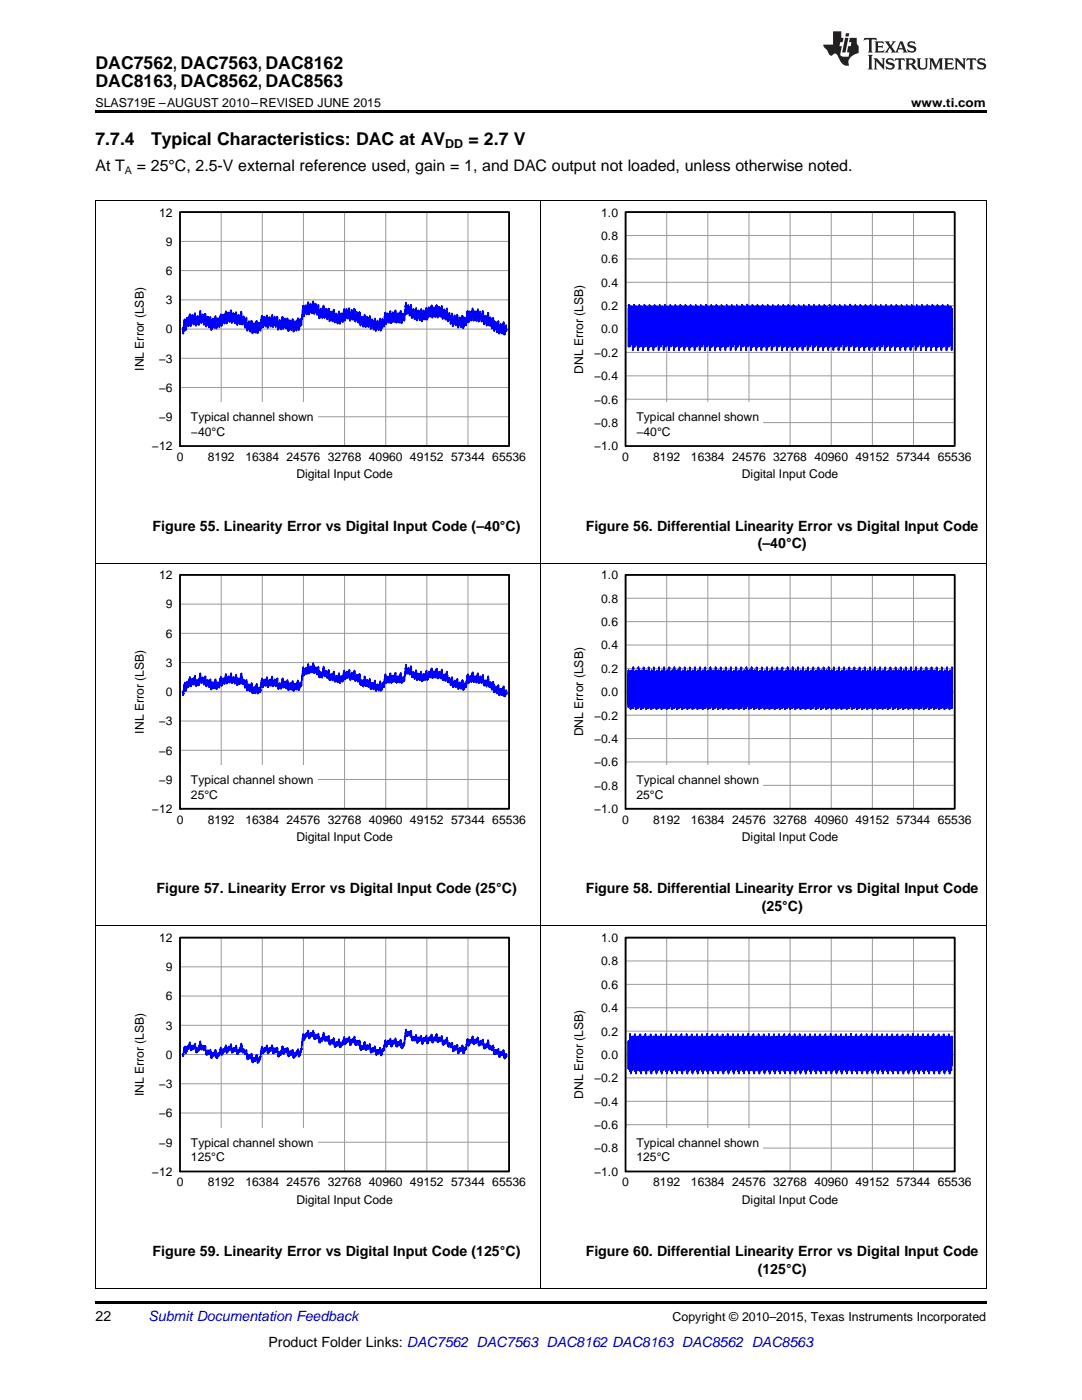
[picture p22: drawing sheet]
<svg xmlns="http://www.w3.org/2000/svg" width="216mm" height="279mm" viewBox="0 0 216 279" stroke-linecap="round" stroke-linejoin="round" font-family="sans-serif">
<defs><g id="words">
<g font-size="3.5">
<text x="19" y="13.8">DAC7562, DAC7563, DAC8162</text>
<text x="19" y="17.3">DAC8163, DAC8562, DAC8563</text>
<text x="19" y="28.9">7.7.4</text>
<text x="30.1" y="28.9">Typical Characteristics: DAC at AV</text>
<text x="93.5" y="28.9">= 2.7 V</text>
</g>
<g font-size="3.2">
<text x="19" y="34.1">At T</text>
<text x="27.3" y="34.1">= 25°C, 2.5-V external reference used, gain = 1, and DAC output not loaded, unless otherwise noted.</text>
</g>
<g font-size="2.8">
<text x="30.4" y="105.9">Figure 55. Linearity Error vs Digital Input Code (–40°C)</text>
<text x="116.9" y="105.9">Figure 56. Differential Linearity Error vs Digital Input Code</text>
<text x="151.2" y="109.4">(–40°C)</text>
<text x="31.3" y="178.3">Figure 57. Linearity Error vs Digital Input Code (25°C)</text>
<text x="116.9" y="178.3">Figure 58. Differential Linearity Error vs Digital Input Code</text>
<text x="152" y="181.8">(25°C)</text>
<text x="30.4" y="250.7">Figure 59. Linearity Error vs Digital Input Code (125°C)</text>
<text x="116.9" y="250.7">Figure 60. Differential Linearity Error vs Digital Input Code</text>
<text x="151.2" y="254.2">(125°C)</text>
<text x="19" y="263.6">22</text>
<text x="53.6" y="268.9">Product Folder Links: DAC7562 DAC7563 DAC8162 DAC8163 DAC8562 DAC8563</text>
</g>
<text font-size="2.8" fill="#0000c8" x="29.6" y="263.6">Submit Documentation Feedback</text>
<g font-size="2.5">
<text x="19" y="21.4">SLAS719E –AUGUST 2010–REVISED JUNE 2015</text>
<text x="181.8" y="21.4">www.ti.com</text>
<text x="88.8" y="29.6">DD</text>
<text x="134.2" y="263.6">Copyright © 2010–2015, Texas Instruments Incorporated</text>
</g>
<g font-size="2.4">
<text x="31.7" y="43.2">12</text>
<text x="120" y="47.9">0.8</text>
<text x="120" y="43.2">1.0</text>
<text x="33.1" y="49">9</text>
<text x="120" y="52.5">0.6</text>
<text x="33.1" y="54.9">6</text>
<text x="120" y="57.2">0.4</text>
<text x="33.1" y="60.7">3</text>
<text x="120" y="61.9">0.2</text>
<text x="33.1" y="66.5">0</text>
<text x="118.6" y="71.2">−0.2</text>
<text x="120" y="66.5">0.0</text>
<text x="28.7" y="74" transform="rotate(-90 28.7 74)">INL Error (LSB)</text>
<text x="31.7" y="72.4">−3</text>
<text x="116.4" y="74.5" transform="rotate(-90 116.4 74.5)">DNL Error (LSB)</text>
<text x="118.6" y="75.9">−0.4</text>
<text x="31.7" y="78.2">−6</text>
<text x="118.6" y="80.5">−0.6</text>
<text x="30.3" y="89.9">−12</text>
<text x="31.7" y="84">−9</text>
<text x="38.1" y="84.1">Typical channel shown</text>
<text x="38.1" y="87">−40°C</text>
<text x="118.6" y="89.9">−1.0</text>
<text x="118.6" y="85.2">−0.8</text>
<text x="127" y="84.1">Typical channel shown</text>
<text x="127" y="87">−40°C</text>
<text x="35.3" y="92">0</text>
<text x="41.4" y="92">8192</text>
<text x="49" y="92">16384 24576 32768 40960 49152 57344 65536</text>
<text x="59.1" y="95.5">Digital Input Code</text>
<text x="124.2" y="92">0</text>
<text x="130.3" y="92">8192</text>
<text x="137.9" y="92">16384 24576 32768 40960 49152 57344 65536</text>
<text x="148" y="95.5">Digital Input Code</text>
<text x="31.7" y="115.6">12</text>
<text x="120" y="115.6">1.0</text>
<text x="33.1" y="121.4">9</text>
<text x="120" y="124.9">0.6</text>
<text x="120" y="120.3">0.8</text>
<text x="33.1" y="127.3">6</text>
<text x="120" y="129.6">0.4</text>
<text x="33.1" y="133.1">3</text>
<text x="120" y="134.3">0.2</text>
<text x="33.1" y="138.9">0</text>
<text x="118.6" y="143.6">−0.2</text>
<text x="120" y="138.9">0.0</text>
<text x="28.7" y="146.4" transform="rotate(-90 28.7 146.4)">INL Error (LSB)</text>
<text x="31.7" y="144.8">−3</text>
<text x="116.4" y="146.9" transform="rotate(-90 116.4 146.9)">DNL Error (LSB)</text>
<text x="118.6" y="148.3">−0.4</text>
<text x="31.7" y="150.6">−6</text>
<text x="118.6" y="152.9">−0.6</text>
<text x="31.7" y="156.4">−9</text>
<text x="38.1" y="156.5">Typical channel shown</text>
<text x="38.1" y="159.4">25°C</text>
<text x="118.6" y="157.6">−0.8</text>
<text x="127" y="156.5">Typical channel shown</text>
<text x="127" y="159.4">25°C</text>
<text x="30.3" y="162.3">−12</text>
<text x="35.3" y="164.4">0</text>
<text x="41.4" y="164.4">8192</text>
<text x="49" y="164.4">16384 24576 32768 40960 49152 57344 65536</text>
<text x="59.1" y="167.9">Digital Input Code</text>
<text x="118.6" y="162.3">−1.0</text>
<text x="124.2" y="164.4">0</text>
<text x="130.3" y="164.4">8192</text>
<text x="137.9" y="164.4">16384 24576 32768 40960 49152 57344 65536</text>
<text x="148" y="167.9">Digital Input Code</text>
<text x="31.7" y="188">12</text>
<text x="120" y="188">1.0</text>
<text x="33.1" y="193.8">9</text>
<text x="120" y="197.3">0.6</text>
<text x="120" y="192.7">0.8</text>
<text x="33.1" y="199.7">6</text>
<text x="120" y="202">0.4</text>
<text x="33.1" y="205.5">3</text>
<text x="120" y="206.7">0.2</text>
<text x="33.1" y="211.3">0</text>
<text x="118.6" y="216">−0.2</text>
<text x="120" y="211.3">0.0</text>
<text x="28.7" y="218.8" transform="rotate(-90 28.7 218.8)">INL Error (LSB)</text>
<text x="31.7" y="217.2">−3</text>
<text x="116.4" y="219.3" transform="rotate(-90 116.4 219.3)">DNL Error (LSB)</text>
<text x="118.6" y="220.7">−0.4</text>
<text x="31.7" y="223">−6</text>
<text x="118.6" y="225.3">−0.6</text>
<text x="31.7" y="228.8">−9</text>
<text x="38.1" y="228.9">Typical channel shown</text>
<text x="38.1" y="231.8">125°C</text>
<text x="118.6" y="230">−0.8</text>
<text x="127" y="228.9">Typical channel shown</text>
<text x="127" y="231.8">125°C</text>
<text x="30.3" y="234.7">−12</text>
<text x="35.3" y="236.8">0</text>
<text x="41.4" y="236.8">8192</text>
<text x="49" y="236.8">16384 24576 32768 40960 49152 57344 65536</text>
<text x="118.6" y="234.7">−1.0</text>
<text x="124.2" y="236.8">0</text>
<text x="130.3" y="236.8">8192</text>
<text x="137.9" y="236.8">16384 24576 32768 40960 49152 57344 65536</text>
<text x="59.1" y="240.3">Digital Input Code</text>
<text x="148" y="240.3">Digital Input Code</text>
</g>
<text font-size="2.1" x="24.9" y="34.7">A</text>
</g></defs>
<path d="M19 257.2h.2zM196.7 257.2h.1zM19 259.7h177.8v.5h-177.8z" fill="#000"/>
<path d="M19.1 184.8v72.4M107.9 184.8v72.4M196.8 184.8v72.4M19 257.2h177.8" fill="none" stroke="#000" stroke-width=".2"/>
<path d="M35.9 187.1h65.7v46.7h-65.7z" fill="none" stroke="#000" stroke-width=".26"/>
<g fill="none" stroke="#999" stroke-width=".2">
<path d="M35.9 187.1h65.7v46.7h-65.7zM35.9 198.8h65.7M35.9 193h65.7M44.1 187.1v46.7M52.3 187.1v46.7M60.5 187.1v46.7M68.8 187.1v46.7M77 187.1v46.7M85.2 187.1v46.7M93.4 187.1v46.7M35.9 216.3h65.7M35.9 210.5h65.7"/>
<path d="M35.9 204.6h65.7M35.9 228h65.7M35.9 222.1h65.7"/>
</g>
<path d="M36.5 210.3v.5l.3-1.8v.3l.1-.5 .2 1.4 .2-1.3 .1 .4 .1-.6 .1 .7 .3-1.4 .2 1.6 .1-.5v.5l.1-.9 .2 .5v-.5l.1 .7 .3-1.1 .2 1.6v-.4v.5l.1-.4 .1 .4 .1-.8 .1 .6v-.6l.1 .5v-.3v.2l.4-1.8 .2 1.6 .1-.4v.5l.1-.8 .1 .6v-.5l.2 .8 .1-.6v.4l.2-.7 .2 1.8 .2-.9 .1 .5 .1-.5 .1 .8 .1-.6 .1 .3 .1-.6 .2 1.7 .1-.6 .1 .4 .1-.9 .1 .5v-.6l.1 .7 .3-1.2 .2 1.7 .1-.6 .1 .5 .1-.9 .1 .5 .1-.5v.5l.4-1.7 .1 1.5v-.5l.1 .5 .2-1.1 .1 .4v-.5l.2 .6 .3-1.3 .2 1.5 .1-.6v.4l.2-.9v.4l.1-.5 .1 .7 .3-1.2 .2 1.7 .1-.5 .1 .4 .1-.9 .1 .5v-.5l.1 .7 .3-1.1 .2 1.5v-.3l.1 .5 .2-.9 .1 .5 .1-.5v.5l.4-1.8 .2 1.8 .1-.4v.5l.1-.8 .3 1.1v-.5l.1 .3v-.4v.4l.1-.4v.2v-.4l.3 1.8 .1-.5v.4l.2-.8v.5l.1-.5 .1 .8 .3-1 .2 1.7 .1-.5 .1 .5 .1-.9 .1 .5v-.5l.1 .7 .3-1.3 .2 1.6 .1-.3v.2v-.4l.1 .4 .1-.9 .1 .5 .1-.7v.4l.4-2.4 .2 1.4 .1-.6v.4l.1-.9 .1 .5 .1-.6 .1 .7 .2-1.2 .3 1.7 .1-.5v.3l.1-.9 .1 .5 .1-.5 .1 .6 .3-1.2 .2 1.6 .1-.5 .1 .4 .1-.9 .1 .6v-.6l.1 .8 .3-.9 .2 1.8 .2-.5v.4l.1-.8 .1 .5v-.5l.1 .5v-.3l.1 .3 .3-1.7 .2 1.5 .1-.5v.4l.1-.9 .1 .5 .1-.5 .1 .8 .1-.7v.4l.2-.7 .2 1.8 .1-.6v.4l.2-.9 .1 .5v-.4l.1 .7 .3-1.1 .2 1.7 .1-.5 .1 .3 .1-.9 .1 .5v-.6l.1 .7 .3-1.3 .2 1.4 .2-.6v.5l.1-1 .1 .4 .2-.8v.2l.3-3.1 .2 1.1 .2-1.2 .1 .5 .1-.6 .1 .7 .3-1.2 .2 1.6 .1-.6v.4l.2-.9 .1 .4v-.5l.1 .7 .3-1.1 .1 1.6 .1-.4 .1 .5 .2-.9 .1 .5v-.4l.2 .7 .2-1 .3 1.8 .1-.5v.5l.1-.9 .1 .6 .1-.5 .1 .5 .3-1.7 .2 1.6 .1-.5v.5l.1-.8 .1 .6 .1-.5 .1 .7 .1-.6v.3l.1-.7 .1 .5v-.4l.2 1.7 .1-.5 .1 .4 .1-.9 .1 .6v-.5l.1 .7 .3-1.1 .2 1.7 .1-.5 .1 .5 .1-.9 .1 .5v-.5l.1 .7 .3-1.3 .3 1.7 .1-.6v.5l.1-.9 .1 .5 .1-.5 .1 .5 .3-1.7 .2 1.5 .1-.4v.3l.1-1 .1 .5 .1-.5 .1 .7 .1-.5v.2l.2-.7 .2 1.6 .1-.6 .1 .4 .1-.9 .1 .5v-.6l.1 .7 .3-1.3 .2 1.7 .1-.5 .1 .5 .1-.8 .1 .5v-.5l.2 .9v-.6l.1 .3 .1-.6 .3 1.9 .2-.9v.4l.1-.3v.5l.1-.5 .1 .6 .3-1.4 .2 1.6 .1-.6v.5l.1-.9 .1 .5 .1-.4 .1 .7 .3-1.1 .2 1.8 .1-.5 .1 .4v-.8l.2 .5v-.4l.1 .6 .3-1.1 .2 1.7 .1-.5 .1 .5 .1-.9 .1 .5v-.5l.2 .7 .2-1.2 .3 1.5 .2-1.2 .1 .4 .1-.6v.5l.1-.3v.2l.3-2 .2 1.3 .3-1.2v.5l.1-.6 .1 .8 .3-1.1 .2 1.6 .1-.4 .1 .2 .1-.9 .1 .4v-.6l.1 .8 .3-1.2 .2 1.7 .2-.5v.4l.1-.9 .1 .6 .1-.5 .1 .7 .2-1.2 .2 1.6v-.4l.1 .5 .1-.5v.4l.1-.8 .1 .5 .1-.7v.5l.1-.5v.2l.3-2.9 .2 1.4 .1-.5v.4l.2-.8 .1 .5v-.5l.1 .8 .1-.6v.4l.2-.7v.4v-.4l.3 1.9 .2-.8 .1 .6v-.5l.1 .7 .3-1.2 .3 1.7 .1-.6v.4l.1-.9 .1 .5v-.6l.2 .8 .2-1.1 .3 1.6 .1-.4v.3l.1-1 .1 .5 .1-.5 .1 .6 .2-1.1 .3 1.6 .1-.7v.5l.2-1 .1 .5v-.6l.1 .7 .3-1.3 .3 1.7 .2-1.1 .1 .6v-.6l.2 .7 .2-1.3 .3 1.6 .1-.5v.4l.1-.9 .1 .6v-.6l.2 .8 .3-1.1 .1 1.6 .1-.3v.5l.2-.9 .1 .6 .1-.5 .1 .6 .3-1.3 .2 1.8 .1-.4 .1 .5v-.8l.2 .7v-.5l.1 .8 .3-1 .2 1.7 .1-.5 .1 .4 .1-.9 .1 .5v-.5l.2 .8 .2-1.1 .3 1.7 .1-.6v.5l.1-1 .1 .5v-.5l.2 .7 .2-1.2 .3 1.6 .2-1.1 .1 .4 .1-.6 .1 .5 .3-2.1 .2 1.4 .1-.4 .1 .2 .1-.9 .1 .4v-.5l.1 .6 .3-1.3 .2 1.6 .1-.5 .1 .4 .1-.8 .1 .5 .1-.5v.7l.3-1.2 .3 1.7 .1-.5v.4l.1-.9 .1 .6v-.5l.2 .7v-.6l.1 .3 .1-.7 .1 .4v-.3l.2 1.7 .2-.9 .1 .6 .1-.5 .1 .6 .3-1.5 .2 1.6v-.2l.1 .4v-.5l.1 .5v-.7l.3 .9 .1-.6 .1 .3 .1-.7 .2 1.7v-.4l.1 .5 .2-.9 .1 .6 .1-.4 .1 .7 .2-1.1 .3 1.7v-.4l.1 .3 .1-1 .1 .5 .1-.4 .1 .6 .2-1.1 .3 1.8 .1-.6v.5l.2-.9v.6l.1-.4" fill="none" stroke="#00f" stroke-width=".35"/>
<path d="M35.9 225.1h27.4v8.7h-27.4z" fill="#fff"/>
<path d="M35.9 187.1h65.7v46.7h-65.7z" fill="none" stroke="#000" stroke-width=".35"/>
<path d="M124.8 187.1h65.7v46.7h-65.7z" fill="none" stroke="#000" stroke-width=".26"/>
<g fill="none" stroke="#999" stroke-width=".2">
<path d="M124.8 187.1h65.7v46.7h-65.7zM124.8 196.5h65.7M124.8 191.8h65.7M133 187.1v46.7M141.2 187.1v46.7M149.4 187.1v46.7M157.7 187.1v46.7M165.9 187.1v46.7M174.1 187.1v46.7M182.3 187.1v46.7M124.8 219.8h65.7M124.8 215.1h65.7"/>
<path d="M124.8 210.5h65.7M124.8 205.8h65.7M124.8 201.1h65.7M124.8 229.1h65.7M124.8 224.5h65.7"/>
</g>
<path d="M190 207.1l-.1 5.3v-5.6v6v-5.4l-.1 6.2-.1-6v5.4v-5.6l-.1 6.3v-6.8l-.1 7.4-.2-7.9v7.4v-6.6l-.2 5.5v-4.9l-.1 5.6-.1-6.6-.1 6.8v-5.9l-.1 5.3-.1-5.9-.1 6.6v-6.8v7.4l-.1-6.9v6.4l-.1-7.4v7.4l-.1-5.9-.1 4.8v-4.9l-.1 5.6-.1-6.6-.1 6.8v-5.9l-.2 5.3v-5.8l-.1 6.5v-6.8l-.1 7.4v-6.9l-.1 5.7v-6.7v7.4l-.1-5.9-.1 4.8-.1-4.9v5.6l-.1-6.6-.1 6.8-.1-5.9-.1 5.3-.1-5.8v6.5v-6.8l-.1 7.4v-6.9l-.1 5.7-.1-6.7v7.4v-5.8l-.1 4.7-.1-4.9v5.6l-.1-.5-.1-6.1v6l-.1-5.4v6.2l-.1-5.9v5.3v-5.6l-.1 6.3v-6.8l-.1 7.4v-6.9l-.1 6.4-.1-7.4v7.4v-6.6l-.2 5.5v-4.9l-.1 5.6-.1-6.6v6l-.1-5.4v6.2l-.1-6v5.4v-5.6l-.2 6.3v-6.8v.5v6.9l-.2-7.9v7.4v-6.6l-.2 5.5v-4.9l-.1 5.6-.1-6.6-.1 6.8v-5.9l-.2 5.3v-5.9l-.1 6.6v-6.8l-.1 7.4v-6.9v6.4l-.1-7.4v7.4l-.1-5.9-.1 4.8-.1-4.9v5.6l-.1-6.6-.1 6.8-.1-5.9-.1 5.3-.1-5.9v6.6v-6.8l-.1 7.4v-6.9l-.1 5.6-.1-6.7v7.5v-6l-.1 4.9-.1-5v5.7l-.2-6.6-.1 6.8-.1-5.9v5.3l-.1-5.9v6.6v-6.8l-.1 7.4v-6.9l-.2 5.7v-6.7v7.4l-.1-5.8-.1 4.7v-4.9l-.1 5.6v-.4l-.1-6.2v6l-.1-5.4v6.2l-.1-5.9v5.3v-5.6l-.2 6.3v-6.8v7.4l-.1-6.9v6.4l-.1-7.4v7.4v-6.6l-.2 5.5v-4.9l-.1 5.6-.1-6.6-.1 6v-5.4v6.2l-.1-6-.1 5.4v-5.6l-.1 6.3v-6.8v.5l-.1 6.9-.1-7.9v7.4l-.1-6.6-.1 5.5-.1-4.9v5.6l-.2-6.6v6.8l-.1-5.9-.1 5.3-.1-5.8v6.5v-6.8l-.1 7.4v-6.9l-.1 6.4-.1-7.4v7.4v-5.9l-.2 4.8v-4.9l-.1 5.6-.1-6.6-.1 6.8v-5.9l-.1 5.3-.1-5.8v6.5v-6.8l-.1 7.4v-6.9l-.2 5.7v-6.7v7.4l-.1-5.9-.1 4.8v-4.9l-.1 5.6-.1-6.6-.1 6.8-.1-5.9v5.3l-.1-5.9-.1 6.6v-6.8v7.4l-.1-6.9-.1 5.7v-6.7v7.4l-.1-5.8-.1 4.7v-4.9l-.1 5.6v-.4l-.1-6.2-.1 6v-5.4v6.2l-.1-5.9-.1 5.3v-5.6l-.1 6.3v-6.8l-.1 7.4v-6.9v6.4l-.1-7.4v7.4l-.1-6.6-.1 5.5-.1-4.9v5.6l-.2-6.6v5.9v-5.3v6.2l-.2-6v5.4v-5.6l-.1 6.3v-6.8l-.1 .5v6.9l-.2-7.9v7.4v-6.6l-.2 5.5v-4.9l-.1 5.6-.1-6.6-.1 6.8v-5.9l-.1 5.3-.1-5.9v6.6v-6.8l-.1 7.4v-6.9l-.1 6.4-.1-7.4v7.4l-.1-5.9-.1 4.8v-4.9l-.1 5.6-.1-6.6-.1 6.8v-5.9l-.1 5.3-.1-5.9-.1 6.6v-6.8l-.1 7.4v-6.9l-.1 5.7v-6.7v7.4l-.1-5.9-.1 4.8-.1-4.9v5.6l-.1-6.6-.1 6.8-.1-5.9-.1 5.3-.1-5.8v6.5v-6.8l-.1 7.4v-6.9l-.1 5.7v-6.7v7.4l-.1-5.8-.1 4.7-.1-4.9v5.6l-.1-.4-.1-6.2v6v-5.4l-.1 6.2-.1-5.9v5.3v-5.6l-.1 6.3v-6.8l-.1 7.4v-6.9l-.1 6.4-.1-7.5v7.5v-6.6l-.2 5.5v-5l-.1 5.6-.1-6.5v6l-.1-5.4v6.2l-.1-6v5.4v-5.6l-.2 6.3v-6.8v.5v6.9l-.2-7.9v7.4v-6.6l-.2 5.5v-4.9l-.1 5.6-.1-6.6-.1 6.8v-5.9l-.1 5.3-.1-5.9-.1 6.6v-6.8l-.1 7.4v-6.9v6.4l-.1-7.4v7.4l-.1-5.9-.1 4.8-.1-4.9v5.6l-.1-6.6-.1 6.8-.1-5.9-.1 5.3-.1-5.9v6.6v-6.8l-.1 7.4v-6.9l-.1 5.7v-6.7v7.4l-.1-5.9-.1 4.8-.1-4.9v5.6l-.2-6.6-.1 6.8-.1-5.9v5.3l-.1-5.9v6.6v-6.8l-.1 7.4v-7l-.1 5.7-.1-6.7v7.5l-.1-5.8-.1 4.7v-5l-.1 5.7v-.5l-.1-6.1v5.9l-.1-5.4v6.3l-.1-5.9v5.3v-5.7l-.2 6.4v-6.8v7.4l-.1-7v6.5l-.1-7.4v7.4v-6.6l-.2 5.5v-4.9l-.1 5.6-.1-6.6v6l-.1-5.4v6.2l-.1-6-.1 5.4v-5.6l-.1 6.3v-6.8v.5l-.1 6.9-.1-7.9v7.4l-.1-6.6-.1 5.5-.1-4.9v5.6l-.1-6.6-.1 6.8-.1-5.9-.1 5.3-.1-5.9v6.6v-6.8l-.1 7.4v-6.9v6.4l-.2-7.4v7.4v-5.9l-.1 4.8-.1-4.9v5.6l-.2-6.6-.1 6.8v-5.9l-.1 5.3-.1-5.9v6.6v-6.8l-.1 7.4v-6.9l-.1 5.7-.1-6.7v7.4v-5.9l-.2 4.8v-4.9l-.1 5.6-.1-6.6-.1 6.8-.1-5.9v5.3l-.1-5.8-.1 6.5v-6.8v7.4l-.1-6.9-.1 5.7v-6.7v7.4l-.1-5.8-.1 4.7v-4.9l-.1 5.6v-.4l-.1-6.2-.1 6v-5.4v6.2l-.1-5.9-.1 5.3v-5.6l-.1 6.3v-6.8l-.1 7.4v-6.9v6.4l-.1-7.4v7.4l-.1-6.6-.1 5.5-.1-4.9v5.6l-.1-6.6-.1 5.9v-5.3v6.2l-.2-6v5.4v-5.6l-.1 6.3v-6.8v.5l-.1 6.9-.2-7.9v7.4v-6.6l-.1 5.5-.1-4.9v5.6l-.2-6.6-.1 6.8v-5.9l-.1 5.3-.1-5.9v6.6v-6.8l-.1 7.4v-6.9l-.1 6.4-.1-7.5v7.5v-5.9l-.2 4.8v-4.9l-.1 5.6-.1-6.6-.1 6.8v-5.9l-.1 5.3-.1-5.9-.1 6.6v-6.8v7.4l-.1-6.9-.1 5.7v-6.7v7.4l-.1-5.9-.1 4.8v-4.9l-.1 5.6-.1-6.6-.1 6.8-.1-5.9-.1 5.3v-5.9l-.1 6.6v-6.8l-.1 7.4v-6.9l-.1 5.7v-6.7v7.4l-.1-5.8-.1 4.7-.1-4.9v5.6l-.1-.4-.1-6.2v6v-5.4v6.2l-.1-5.9-.1 5.3v-5.6l-.1 6.3v-6.8l-.1 7.4v-6.9v6.4l-.2-7.4v7.4v-6.6l-.2 5.5v-4.9l-.1 5.6-.1-6.6v6l-.1-5.4v6.2l-.1-6v5.4v-5.6l-.1 6.3v-6.8l-.1 .5v6.9l-.2-8v7.5v-6.6l-.2 5.5v-5l-.1 5.7-.1-6.6-.1 6.8v-5.9l-.1 5.3-.1-5.8-.1 6.5v-6.8v7.4l-.1-6.9v6.4l-.1-7.4v7.4l-.1-5.9-.1 4.8v-4.9l-.1 5.6-.1-6.6-.1 6.8v-5.9l-.2 5.3-.1-5.9v6.6v-6.8l-.1 7.4v-6.9l-.1 5.7v-6.7v7.4l-.1-5.9-.1 4.8-.1-4.9v5.6l-.2-6.6v6.8l-.2-5.9v5.3l-.1-5.9v6.6v-6.8l-.1 7.4v-6.9l-.1 5.7-.1-6.7v7.4v-5.8l-.2 4.7v-4.9l-.1 5.6v-.4l-.1-6.2v5.9l-.1-5.3v6.2l-.1-5.9v5.3v-5.6l-.1 6.3v-6.8l-.1 7.4v-6.9l-.1 6.4-.1-7.5v7.5v-6.7l-.2 5.6v-5l-.1 5.6-.1-6.5v5.9l-.1-5.4v6.3l-.1-6v5.4l-.1-5.7-.1 6.4v-6.8v.4v7l-.2-7.9v7.4l-.1-6.6-.1 5.5-.1-4.9v5.6l-.1-6.6-.1 6.8v-5.9l-.2 5.3-.1-5.9v6.6v-6.8l-.1 7.4v-6.9v6.4l-.1-7.4v7.4l-.1-5.9-.1 4.8-.1-4.9v5.6l-.2-6.6v6.8l-.1-5.9-.1 5.3-.1-5.9v6.6v-6.8l-.1 7.4v-6.9l-.1 5.7-.1-6.7v7.4v-5.9l-.2 4.8v-4.9l-.1 5.6-.1-6.6-.1 6.8-.1-5.9v5.3l-.1-5.9v6.6v-6.8l-.1 7.4v-6.9l-.2 5.6v-6.7v7.5l-.1-5.8-.1 4.7v-4.9l-.1 5.6v-.5l-.1-6.1v6l-.1-5.4v6.2l-.1-5.9v5.3l-.1-5.6-.1 6.3v-6.8l-.1 7.4v-6.9v6.4l-.1-7.4v7.4l-.1-6.6-.1 5.5-.1-4.9v5.6l-.1-6.6-.1 6v-5.4v6.2l-.2-6v5.4v-5.6l-.1 6.3v-6.8v.5l-.1 6.9-.1-7.9v7.4l-.1-6.6-.1 5.5-.1-4.9v5.6l-.2-6.6-.1 6.8v-5.9l-.1 5.3-.1-5.9v6.6v-6.8l-.1 7.4v-6.9l-.1 6.4-.1-7.4v7.4v-5.9l-.2 4.8v-4.9l-.1 5.6-.1-6.6-.1 6.8v-5.9l-.1 5.3-.1-5.9-.1 6.6v-6.8v7.4v-6.9l-.2 5.6v-6.7v7.5l-.1-6-.1 4.9v-5l-.1 5.6-.1-6.5-.1 6.8-.1-5.9-.1 5.3v-5.9l-.1 6.6v-6.8l-.1 7.4v-6.9l-.1 5.7v-6.7v7.4l-.1-5.8-.1 4.7-.1-4.9v5.6v-.4l-.1-6.2-.1 6v-5.4v6.2l-.1-5.9-.1 5.3v-5.6l-.1 6.3v-6.8l-.1 7.4v-6.9v6.4l-.2-7.4v7.4v-6.6l-.1 5.5-.1-4.9v5.6l-.2-6.6v6v-5.4l-.1 6.2-.1-6v5.4v-5.6l-.1 6.3v-6.8l-.1 .5v6.9l-.2-7.9v7.4v-6.6l-.2 5.5v-4.9l-.1 5.6-.1-6.6-.1 6.8v-5.9l-.1 5.3-.1-5.8-.1 6.5v-6.7v7.3l-.1-6.9v6.4l-.1-7.5v7.5l-.1-5.9-.1 4.8v-5l-.1 5.7-.1-6.6-.1 6.8v-5.9l-.2 5.3v-5.9l-.1 6.6v-6.8l-.1 7.4v-6.9l-.1 5.7v-6.7v7.4l-.1-5.9-.1 4.8-.1-4.9v5.6l-.1-6.6-.1 6.8-.1-5.9-.1 5.3-.1-5.9v6.6v-6.8l-.1 7.4v-6.9l-.1 5.7-.1-6.7v7.4v-5.8l-.1 4.7-.1-4.9v5.6l-.1-.4-.1-6.2v5.9v-5.3l-.1 6.2-.1-5.9v5.3v-5.6l-.1 6.3v-6.8l-.1 7.4v-6.9l-.1 6.4-.1-7.4v7.4v-6.6l-.2 5.5v-4.9l-.1 5.6-.1-6.6v5.9l-.1-5.3v6.2l-.1-6v5.4v-5.6l-.2 6.3v-6.8v.5v6.9l-.2-8v7.5v-6.6l-.2 5.5v-4.9l-.1 5.6-.1-6.6-.1 6.8v-5.9l-.2 5.3v-5.9l-.1 6.6v-6.8l-.1 7.4v-6.9v6.4l-.1-7.4v7.4l-.1-5.9-.1 4.8-.1-4.9v5.6l-.2-6.6v6.8l-.1-5.9-.1 5.3-.1-5.9v6.6v-6.8l-.1 7.4v-6.9l-.1 5.7-.1-6.7v7.4v-5.9l-.1 4.8-.1-4.9v5.6l-.2-6.6-.1 6.8-.1-5.9v5.3l-.1-5.9v6.6v-6.8l-.1 7.4v-6.9l-.2 5.7v-6.7v7.4l-.1-5.8-.1 4.7v-4.9l-.1 5.6v-.4l-.1-6.2v6l-.1-5.4v6.2l-.1-5.9v5.3v-5.6l-.2 6.3v-6.8v7.4l-.1-6.9v6.4l-.1-7.5v7.5v-6.6l-.2 5.5v-5l-.1 5.7-.1-6.6-.1 6v-5.4v6.2l-.1-6-.1 5.4v-5.6l-.1 6.3v-6.8v.5l-.1 6.9-.1-7.9v7.4l-.1-6.6-.1 5.5-.1-4.9v5.6l-.2-6.6v6.8l-.1-5.9-.1 5.3-.1-5.9v6.6v-6.8l-.1 7.4v-6.9l-.1 6.4-.1-7.4v7.4v-5.9l-.2 4.8v-4.9l-.1 5.6-.1-6.6-.1 6.8v-5.9l-.1 5.3-.1-5.9v6.6v-6.8l-.1 7.4v-7l-.2 5.7v-6.7v7.5l-.1-6-.1 4.9v-5l-.1 5.7v-5.6" fill="none" stroke="#00f" stroke-width=".35"/>
<path d="M124.8 225.1h27.4v8.7h-27.4z" fill="#fff"/>
<path d="M124.8 187.1h65.7v46.7h-65.7z" fill="none" stroke="#000" stroke-width=".35"/>
<path d="M19.1 112.4v72.5M107.9 112.4v72.5M196.8 112.4v72.5M19 184.8h177.8" fill="none" stroke="#000" stroke-width=".2"/>
<path d="M35.9 114.7h65.7v46.7h-65.7z" fill="none" stroke="#000" stroke-width=".26"/>
<g fill="none" stroke="#999" stroke-width=".2">
<path d="M35.9 114.7h65.7v46.7h-65.7zM44.1 114.7v46.7M52.3 114.7v46.7M60.5 114.7v46.7M68.8 114.7v46.7M77 114.7v46.7M85.2 114.7v46.7M93.4 114.7v46.7M35.9 138.1h65.7M35.9 132.2h65.7M35.9 126.4h65.7M35.9 120.6h65.7"/>
<path d="M35.9 155.6h65.7M35.9 149.7h65.7M35.9 143.9h65.7"/>
</g>
<path d="M36.4 138l.1 .8 .4-2.6 .1 1.7 .4-1.9 .2 1.1 .3-2 .1 1.9 .3-.9v.3v-.9l.1 .4v-.5l.2 1.3 .3-1.9 .2 2v-.3l.1 .4v-.7l.1 .5 .1-1 .3 1.1 .3-2.5 .1 2v-.4l.1 .4 .1-.7v.6l.1-1 .3 1.5 .1-1v.3l.2-1 .1 2 .2-.7v.5l.2-1.1 .2 1.4 .3-1.5 .1 2 .2-.8 .1 .4v-1l.1 .4v-.5l.2 1.3 .3-1.9 .2 2 .1-.6 .1 .4v-.5v.2l.1-.8 .3 1.1 .2-2.2 .2 1.8 .4-1.6 .2 1.2 .3-2 .1 1.9 .2-.8v.5l.2-1.1 .2 1.3 .3-1.9 .2 2 .1-.8 .1 .5 .1-1 .2 1.3 .3-1.7 .2 2 .3-1.3 .3 1.2 .3-2.2 .2 2.1 .1-.6v.6l.1-.9 .3 1.7 .3-1.6 .1 2.1 .1-.4v.4l.1-.7v.5l.1-.6v.3v-.7l.3 1.4 .3-1.7 .2 2.1 .1-.7 .1 .5 .1-1.1 .3 1.3 .2-1.9 .2 2 .1-.4v.2v-.5l.1 .5 .1-1.1 .2 .9 .4-2.7 .1 1.8 .2-.9v.4l.1-1 .1 .4v-.5l.2 1.3 .3-1.8 .1 2 .3-.8v.3v-.9l.1 .4v-.4l.2 1.2 .3-1.9 .2 2v-.4l.1 .3v-.7v.5l.3-1.1 .2 1.4 .2-1.6 .2 2.1 .1-.7 .1 .5 .1-1 .3 1.2 .3-2.1 .1 1.9 .1-.4 .1 .2v-.5v.5l.2-1.1 .2 1.4 .3-1.7 .1 2.1 .2-.6v.4v-.6l.1 .3v-.9l.1 .4v-.5l.2 1.4 .3-1.8 .2 2 .2-.8v.2l.1-.8v.4l.1-.5 .2 1.3 .2-1.9 .2 1.9 .4-1.5v.7v-.6l.1 .5 .1-.1 .3-3.6 .1 1.7 .2-.8v.5l.2-1.2 .2 1.2 .3-2 .1 1.9 .2-.8v.5l.2-1.1 .2 1.2 .3-1.9 .1 2 .1-.4 .1 .5v-.7l.1 .4 .1-.9 .3 1.4 .2-1.6 .2 2.2 .2-.7v.6l.1-1 .3 1.2 .3-2.3 .1 1.9 .1-.3v.4l.1-.7v.6l.1-1 .3 1.4 .3-1.6 .2 2.1 .1-.8 .1 .5 .1-1 .2 1.3 .3-1.8 .2 2v-.3l.1 .4v-.2v-.5l.1 .5 .1-1 .3 1.3 .2-1.9 .3 2 .2-1.3 .3 1.1 .3-2.3 .1 1.8 .4-1.6 .2 1.3 .3-1.6 .1 2 .4-1.4 .2 1.3 .3-1.8 .2 2.1 .1-.7 .1 .5 .2-1 .2 1.4 .2-1.6 .3 2.3 .2-1.1 .3 1.4 .3-2.1 .1 1.9v-.4l.1 .4 .1-.7v.4l.2-.9 .2 1.4 .3-1.6 .1 2 .1-.4 .1 .4v-.6v.4l.1-.5v.3l.1-.8v.5v-.5l.2 1.3 .3-1.8 .2 2 .2-.8 .1 .3v-.7l.3 1.3 .2-1.9 .2 1.9 .2-.9v.5l.2-1.2v.7l.1-.6 .1 .8 .3-2.6 .1 1.8 .2-.5v.3v-.6v.5l.2-1.1 .2 1.3 .3-2 .2 2 .1-.8 .1 .3 .1-.9v.4v-.5l.3 1.3 .2-1.9 .2 2v-.4l.1 .4v-.6l.1 .4v-.5v.3l.1-.8 .3 1.2 .2-1.9 .2 2v-.4l.1 .4 .1-.7v.5l.1-1 .2 .9v-.6v.1v.5l.4-3.3 .2 1.7 .1-.6v.5l.1-1 .3 1.4 .3-1.8 .2 2.2v-.4l.1 .5v-.7l.1 .5 .1-.9 .3 1.4 .2-1.8 .2 2 .3-1.3 .1 .5v-.5l.2 1.4 .3-1.8 .1 2 .2-.9 .1 .3v-.9l.1 .5v-.5l.2 1.2 .3-1.9 .1 1.9 .4-1.7 .2 1.2 .3-1.8 .2 1.9 .1-.7 .1 .5 .2-1.1 .2 1.3 .2-1.9 .2 2 .1-.4v.2l.1-.5v.5l.2-1.1 .2 1.3 .3-1.8 .2 2.1 .1-.6v.4l.1-.9 .3 1.3 .3-1.9 .1 2 .1-.3v.5l.1-.6 .1 .5v-.9l.3 1.6 .3-1.7 .2 2.1v-.5l.1 .4v-.7v.5l.3-1.1 .2 1.4 .2-1.7 .2 2 .2-.7v.4l.2-1 .2 1.3 .3-1.8 .1 2 .2-.8v.5l.2-1.1 .2 .9 .3-2.7 .1 1.8 .2-.5v.4v-.6l.1 .3 .1-1 .2 1.2 .3-2 .2 2 .1-.6 .1 .5 .1-1.1 .3 1.4 .2-2 .2 2v-.4l.1 .4 .1-.7v.5l.2-1.1 .2 1.4 .3-1.7 .1 2.1 .1-.4v.5l.1-.7v.5l.1-1 .3 1.3 .3-2 .2 2v-.3l.1 .4v-.6l.1 .5 .1-.9 .2 1.6 .3-1.7 .2 2.2 .1-.7 .1 .4 .1-.9 .3 1.4 .2-1.7 .2 2v-.4l.1 .4v-.5l.1 .3v-.5v.3l.1-.8 .1 .5v-.5l.2 1.3 .3-1.9 .1 2.1 .1-.4v.4l.1-.7v.5l.1-.6v.3v-.7l.2 .8v-.5" fill="none" stroke="#00f" stroke-width=".35"/>
<path d="M35.9 152.7h27.4v8.7h-27.4z" fill="#fff"/>
<path d="M35.9 114.7h65.7v46.7h-65.7z" fill="none" stroke="#000" stroke-width=".35"/>
<path d="M124.8 114.7h65.7v46.7h-65.7z" fill="none" stroke="#000" stroke-width=".26"/>
<g fill="none" stroke="#999" stroke-width=".2">
<path d="M124.8 114.7h65.7v46.7h-65.7zM124.8 119.4h65.7M133 114.7v46.7M141.2 114.7v46.7M149.4 114.7v46.7M157.7 114.7v46.7M165.9 114.7v46.7M174.1 114.7v46.7M182.3 114.7v46.7M124.8 138.1h65.7M124.8 133.4h65.7M124.8 128.7h65.7"/>
<path d="M124.8 124.1h65.7M124.8 156.7h65.7M124.8 152.1h65.7M124.8 147.4h65.7M124.8 142.7h65.7"/>
</g>
<path d="M190 133.1l-.1 8.2v-6.8l-.1 6.4v-6.7l-.1 .1-.1 7.1v-7.6l-.1 7.2v-7.2l-.1 7.7v-7.4v6.9l-.1-6.9-.1 6.9v-6.9l-.2 6.9-.1-7.9v8.2v-6.8l-.2 6.4v-6.7v6.3l-.1-6.2v7.1l-.1-7.6-.1 7.7v-7.4l-.1 6.9v-6.9l-.2 6.9v-6.9l-.1 6.4v-5.9v6.4l-.1-7.9v8.2v-6.6v5.8l-.2 .4v-6.7l-.1 6.5v-6.4l-.1 7.1v-7.6l-.1 7.3v-6.5v6.9v-7.4l-.1 6.4-.1-6.4v.6l-.1 6.3v-6.9l-.1 .5-.1 6.6v-8v8.1l-.1-6.7-.1 6.3v-6.7l-.1 6.5v-6.4l-.1 7.2v-7.7v7.2l-.1-7.2v7.7l-.1-7.4v7.1v-6.6v5.8l-.1-6.3-.1 6.9v-6.9v6.1l-.2 .8v-7.3v7.5v-8.1l-.1 8.2v-6.7l-.1 6.3v-6.7l-.1 .1-.1 7.2v-7.7l-.2 7.7v-7.4v6.9l-.1-6.9v6.1l-.1-5.5v6.3v-6.9v6.1l-.2 .8-.1-7.9v8.2v-6.8l-.2 6.4v-6.7l-.1 .1v7.1v-7.6l-.1 7.2v-7.2l-.1 7.7v-7.4l-.1 6.9v-6.9v6.1l-.2 .8v-6.9l-.1 6.9-.1-7.9v8.2v-6.8l-.2 6.4v-6.7v6.3l-.1-6.2-.1 7.1v-7.6l-.1 7.7v-7.4l-.1 6.9-.1-6.9-.1 6.9v-6.9l-.1 6.3v-5.8v6.4l-.1-7.9v8.2l-.1-6.7v5.9l-.1 .4v-6.7l-.1 6.5v-6.4l-.1 7.1v-7.6l-.1 7.3-.1-6.5v6.9v-7.5v6.4l-.1-6.4-.1 .7v6.3v-7l-.1 .6-.1 6.6v-8.1l-.1 8.2v-6.8l-.1 6.4v-6.7l-.1 6.5v-6.4l-.1 7.1-.1-7.6-.1 7.7v-7.4v7.1v-6.6l-.1 5.9v-6.4l-.1 6.9-.1-6.9v6.1l-.1 .8v-7.2l-.1 7.4v-8.1v8.2v-6.8l-.2 6.4v-6.7l-.1 .1v7.1l-.1-7.6v7.2v-7.2l-.1 7.7v-7.4l-.1 6.9v-6.9l-.1 6.1v-5.5l-.1 6.3v-6.9v6.1l-.1 .8-.1-7.9v8.2v-6.8l-.2 6.4v-6.7l-.1 .1-.1 7.1v-7.6v7.2v-7.2l-.1 7.7v-7.4l-.1 6.9-.1-6.9v6.1l-.1 .8v-6.9l-.1 6.9-.1-7.8v8.1l-.1-6.7-.1 6.3v-6.7l-.1 6.3v-6.2l-.1 7.2v-7.7l-.2 7.7v-7.4v6.9l-.1-6.9-.1 6.9v-6.9l-.1 6.3v-5.8l-.1 6.4v-7.9l-.1 8.2v-6.6v5.8l-.1 .4v-6.7l-.1 6.5v-6.4l-.1 7.2v-7.7l-.2 7.3v-6.5v6.9v-7.4l-.1 6.4v-6.4l-.1 .6v6.3l-.1-6.9-.1 .5-.1 6.6v-8.1v8.2v-6.8l-.2 6.4v-6.7l-.1 6.5v-6.4l-.1 7.1v-7.6v7.2v-7.2l-.1 7.7v-7.4v7.1v-6.6l-.1 5.9v-6.4l-.2 6.9v-6.9v6.1l-.1 .8v-7.2l-.1 7.4v-8.1v8.2l-.1-6.8-.1 6.4v-6.7l-.1 .1-.1 7.1v-7.6l-.1 7.7v-7.4l-.1 6.9-.1-6.9v6.1v-5.5l-.1 6.3v-6.9v6.1l-.1 .8-.1-7.9v8.2l-.1-6.8-.1 6.4v-6.7l-.1 .1-.1 7.1v-7.6l-.1 7.2v-7.2l-.1 7.7v-7.4v6.9l-.1-6.9v6.1l-.1 .8v-6.9l-.2 6.9v-7.9l-.1 8.2v-6.8l-.1 6.4v-6.7l-.1 6.3v-6.2l-.1 7.1-.1-7.6-.1 7.7v-7.4l-.1 6.9v-6.9l-.1 6.9-.1-6.9v6.4l-.1-5.9v6.4l-.1-7.9v8.2v-6.7v5.9l-.2 .4v-6.7l-.1 6.5v-6.4l-.1 7.1v-7.6l-.1 7.3v-6.5v6.9v-7.4l-.1 6.4v-6.4l-.1 .6-.1 6.3v-6.9l-.1 .5-.1 6.6v-8v8.1l-.1-6.7-.1 6.3v-6.7l-.1 6.5v-6.4l-.1 7.2v-7.7v7.2l-.1-7.2v7.7v-7.4l-.1 7.1v-6.6v5.9l-.1-6.4-.1 6.9v-6.9v6.1l-.1 .8v-7.2l-.1 7.4v-8.1v8.2l-.1-6.8-.1 6.4v-6.7l-.1 .1-.1 7.1v-7.6l-.1 7.2v-7.2l-.1 7.7v-7.5v6.9l-.1-6.9v6.2l-.1-5.5v6.2v-6.9v6.2l-.2 .7v-7.8l-.1 8.2v-6.8l-.1 6.4v-6.7l-.2 .1v7.1v-7.6l-.1 7.2v-7.2l-.1 7.7v-7.4l-.1 6.9v-6.9l-.1 6.9-.1-6.9-.1 6.9-.1-7.9v8.2v-6.8l-.2 6.4v-6.7v6.3l-.1-6.2-.1 7.1v-7.6l-.1 7.7v-7.4l-.1 6.9-.1-6.9-.1 6.9v-6.9l-.1 6.4v-5.9v6.4l-.1-7.9v8.2l-.1-6.7v5.9l-.1 .4v-6.7l-.1 6.5v-6.4l-.1 7.1v-7.6l-.1 7.3v-6.5v6.9v-7.4l-.1 6.4-.1-6.4v.6l-.1 6.3v-6.9l-.1 .5-.1 6.6v-8.1l-.1 8.2v-6.8l-.1 6.4v-6.7l-.1 6.5v-6.4l-.1 7.1v-7.6v7.2l-.1-7.2-.1 7.7v-7.5v7.2v-6.6l-.1 5.8v-6.4l-.1 7v-7v6.2l-.2 .8v-7.3v7.5v-8.1l-.1 8.2v-6.8l-.1 6.4v-6.7l-.2 .1v7.1v-7.6l-.1 7.2v-7.2l-.1 7.7v-7.4l-.1 6.9v-6.9v6.1l-.1-5.5-.1 6.3v-6.9v6.1l-.1 .8-.1-7.9v8.2v-6.8l-.2 6.4v-6.7l-.1 .1-.1 7.1v-7.6v7.2v-7.2l-.1 7.7v-7.4l-.1 6.9-.1-6.9v6.1l-.1 .8v-6.9l-.1 6.9-.1-7.9v8.2l-.1-6.8-.1 6.4v-6.7l-.1 6.3v-6.2l-.1 7.1-.1-7.6v7.7v-7.4l-.1 6.9-.1-6.9-.1 6.9v-6.9l-.1 6.4v-5.9l-.1 6.4v-7.9l-.1 8.2v-6.7v5.9l-.1 .4v-6.7l-.1 6.5v-6.4l-.1 7.1v-7.6l-.1 7.3-.1-6.5v6.9v-7.4l-.1 6.3v-6.3l-.1 .6v6.3v-6.9l-.2 .5v6.6l-.1-8v8.1v-6.7l-.2 6.3v-6.7l-.1 6.5v-6.4v7.2v-7.7l-.1 7.2v-7.2l-.1 7.7v-7.4v7.1v-6.6l-.1 5.9v-6.4l-.2 6.9v-6.9v6.1l-.1 .8v-7.2l-.1 7.4v-8.1v8.2v-6.8l-.2 6.4v-6.7l-.1 .1-.1 7.1v-7.6l-.1 7.7v-7.4l-.1 6.9-.1-6.9-.1 6.9v-6.9v6.1l-.1 .8-.1-7.9v8.2l-.1-6.8-.1 6.4v-6.7l-.1 .1-.1 7.1v-7.6l-.1 7.2v-7.2v7.7l-.1-7.4v6.9l-.1-6.9v6.1l-.1 .8v-6.9l-.2 6.9v-7.9l-.1 8.2v-6.8l-.1 6.4v-6.7l-.1 6.3v-6.2l-.1 7.1-.1-7.6-.1 7.7v-7.4l-.1 6.9v-6.9l-.1 6.9v-6.9l-.1 6.3-.1-5.8v6.4l-.1-7.9v8.2v-6.7v5.9l-.2 .4v-6.7l-.1 6.5v-6.4v7.1l-.1-7.6-.1 7.3v-6.5v6.9v-7.4l-.1 6.4v-6.4l-.1 .6-.1 6.3v-6.9l-.1 .5-.1 6.6v-8.1v8.2v-6.8l-.2 6.4v-6.7l-.1 6.5v-6.4l-.1 7.1v-7.6l-.1 7.7v-7.4v7.1l-.1-6.6v5.9l-.1-6.4-.1 6.9v-6.9v6.1l-.1 .8v-7.2l-.1 7.4v-8.1v8.2l-.1-6.8-.1 6.4v-6.7l-.1 .1-.1 7.1v-7.6l-.1 7.2v-7.2l-.1 7.7v-7.4v6.9l-.1-6.9-.1 6.9v-6.9v6.1l-.2 .8v-7.9l-.1 8.2v-6.8l-.1 6.4v-6.7l-.1 .1-.1 7.1v-7.6l-.1 7.2v-7.2l-.1 7.7v-7.4l-.1 6.9v-6.9v6.1l-.1 .8-.1-6.9-.1 6.9-.1-7.9v8.2v-6.8l-.2 6.4v-6.7v6.3l-.1-6.2-.1 7.2v-7.7l-.1 7.7v-7.4l-.1 6.9v-6.9l-.2 6.9v-6.9l-.1 6.4v-5.9v6.4l-.1-7.9v8.2l-.1-6.6v5.8l-.1 .4v-6.7l-.1 6.5v-6.4l-.1 7.1v-7.6l-.1 7.3v-6.5v6.9v-7.4l-.1 6.4-.1-6.4v.6l-.1 6.3v-6.9l-.1 .5-.1 6.6v-8.1v8.2l-.1-6.8-.1 6.4v-6.7l-.1 6.5v-6.4l-.1 7.1-.1-7.6-.1 7.7v-7.4v7.1v-6.6l-.1 5.8v-6.3l-.1 6.9v-6.9v6.1l-.2 .8v-7.2v7.4v-8.1l-.1 8.2v-6.8l-.1 6.4v-6.7l-.1 .1-.1 7.1v-7.6l-.2 7.7v-7.5l-.1 6.9v-6.9v6.2l-.1-5.5v6.2l-.1-6.9v6.2l-.1 .7-.1-7.8v8.2v-6.8l-.2 6.4v-6.7l-.1 .1-.1 7.1v-7.6v7.2v-7.2l-.1 7.7v-7.4l-.1 6.9v-6.9l-.1 6.1-.1 .8v-6.9l-.1 6.9-.1-7.9v8.2l-.1-6.8-.1 6.4v-6.7l-.1 6.3v-6.2l-.1 7.1-.1-7.6v7.7v-7.4l-.1 6.9-.1-6.9-.1 6.9v-6.9l-.1 6.4v-5.9v6.4l-.1-7.9v8.2l-.1-6.7v5.9l-.1 .4v-6.7l-.1 6.5v-6.4l-.1 7.1v-7.6l-.1 7.3-.1-6.5v6.9v-7.4l-.1 6.4v-6.4l-.1 .6v6.3v-6.9l-.1 .5-.1 6.6v-8.1l-.1 8.2v-6.8l-.1 6.4v-6.7l-.1 6.5-.1-6.4v7.1v-7.6v7.2l-.1-7.2-.1 7.7v-7.4v7.1v-6.6l-.1 5.8v-6.3l-.1 6.9-.1-6.9v6.1l-.1 .8v-7.3l-.1 7.5v-8.1v8.2v-6.8l-.2 6.4v-6.7l-.1 .1-.1 7.1v-7.6l-.1 7.7v-7.4l-.1 6.9-.1-6.9v6.1v-5.5l-.1 6.3v-6.9v6.1l-.1 .8-.1-7.9v8.2l-.1-6.8-.1 6.4v-6.7l-.1 .1-.1 7.1v-7.6l-.1 7.7v-7.4l-.1 6.9-.1-6.9v6.1l-.1 .8v-6.9l-.1 6.9-.1-7.9v8.2l-.1-6.8-.1 6.4v-6.7l-.1 6.3v-6.2l-.1 7.1v-7.6l-.2 7.7v-7.4v6.9l-.1-6.9-.1 6.9v-6.9l-.1 6.4v-5.9l-.1 6.4v-7.9l-.1 8.2v-6.7v5.9l-.1 .4v-6.7l-.1 6.5-.1-6.4v7.1v-7.6l-.2 7.3v-6.5v6.9v-7.5l-.1 6.4v-6.4l-.1 .7v6.3l-.1-7-.1 .6-.1 6.6v-8.1v8.2v-6.8l-.2 6.4v-6.7l-.1 6.5v-6.4l-.1 7.1v-7.6v7.2v-7.2l-.1 7.7v-7.4v7.1v-6.6l-.1 5.9-.1-6.4-.1 6.9v-6.9v6.1l-.1 .8v-7.2l-.1 7.4v-8.1v8.2l-.1-6.8-.1 6.4v-6.7l-.1 .1-.1 7.1v-7.6l-.1 7.7v-7.4l-.1 6.9-.1-6.9v6.1l-.1-5.5v6.3v-6.9v6.1l-.1 .8-.1-7.9-.1 8.2v-6.8l-.1 6.4v-6.7l-.1 .1-.1 7.1v-7.6l-.2 7.7v-7.4v6.9l-.1-6.9v6.1l-.1 .8v-6.9l-.2 6.9-.1-7.8v8.2v-6.8l-.2 6.3v-6.7v6.3l-.1-6.2v7.2v-7.7l-.2 7.7v-7.4l-.1 6.9v-6.9l-.2 6.9v-6.9l-.1 6.3v-5.8v6.4l-.1-7.9v8.2v-6.7v5.9l-.2 .4v-6.7l-.1 6.5v-6.4l-.1 7.1v-7.6l-.1 7.3v-6.5v6.9v-7.4l-.1 6.4-.1-6.4v.6l-.1 6.3v-6.9l-.1 .5-.1 6.6v-8.1v8.2l-.1-6.8-.1 6.4v-6.7l-.1 6.5v-6.4l-.1 7.1v-7.6v7.2l-.1-7.2v7.7l-.1-7.4v7.1v-6.6v5.9l-.1-6.4-.1 6.9v-6.9v6.1l-.2 .8v-7.2v7.4v-8.1l-.1 8.2v-6.8l-.1 6.4v-6.7l-.1 .1-.1 7.1v-7.6l-.2 7.7v-7.4l-.1 6.9v-6.9v6.1l-.1-5.5v6.3v-6.9v6.1l-.2 .8-.1-7.9v8.2v-6.8l-.2 6.4v-6.7l-.1 .1v7.1v-7.6l-.2 7.7v-7.4l-.1 6.9v-6.9l-.2 6.9v-6.9l-.1 6.9-.1-7.9v8.2v-6.8l-.2 6.4v-6.7v6.3l-.1-6.2-.1 7.1v-7.6l-.1 7.7v-7.4l-.1 6.9-.1-6.9-.1 6.9v-6.9l-.1 6.4v-5.9v6.4l-.1-7.9v8.2l-.1-6.7v5.9l-.1 .4v-6.7l-.1 6.5v-6.4l-.1 7.1v-7.6l-.1 7.3v-6.5l-.1 6.9v-7.4v6.4l-.1-6.4-.1 .6v6.3v-6.9l-.1 .5-.1 6.6v-8.1l-.1 8.2v-6.8l-.1 6.4v-6.7l-.1 6.5v-6.4l-.1 7.1v-7.6v7.2l-.1-7.2-.1 7.7v-7.4v7.1v-6.6l-.1 5.9v-6.4l-.1 6.9-.1-6.9v6.1l-.1 .8v-7.2l-.1 7.4v-8.1v8.2v-6.8l-.2 6.4v-6.7l-.1 .1v7.2l-.1-7.7-.1 7.7v-7.4l-.1 6.9v-6.9l-.1 6.1v-5.5l-.1 6.3v-6.9v6.1l-.1 .8-.1-7.9v8.2v-6.8l-.2 6.4v-6.7l-.1 .1-.1 7.1v-7.6l-.1 7.7v-7.4l-.1 6.9-.1-6.9v6.1l-.1 .8v-6.9l-.1 6.9-.1-7.9v8.2l-.1-6.8-.1 6.4v-6.7l-.1 6.3v-6.2l-.1 7.1v-7.6l-.2 7.7v-7.4v6.9l-.1-6.9-.1 6.9v-6.9l-.1 6.3v-5.8l-.1 6.4v-7.9l-.1 8.2v-6.7v5.9l-.1 .4v-6.7l-.1 6.5v-6.4l-.1 7.1v-7.6l-.2 7.3v-6.5v6.9v-7.4l-.1 6.3v-6.3l-.1 .6v6.3l-.1-6.9-.1 .5v6v-6.9l-.1 7.5" fill="none" stroke="#00f" stroke-width=".35"/>
<path d="M124.8 152.7h27.4v8.7h-27.4z" fill="#fff"/>
<path d="M124.8 114.7h65.7v46.7h-65.7z" fill="none" stroke="#000" stroke-width=".35"/>
<path d="M19.1 40.1v72.4M107.9 40.1v72.4M196.8 40.1v72.4M19 112.4h177.8" fill="none" stroke="#000" stroke-width=".2"/>
<path d="M35.9 42.3h65.7v46.7h-65.7z" fill="none" stroke="#000" stroke-width=".26"/>
<g fill="none" stroke="#999" stroke-width=".2">
<path d="M35.9 42.3h65.7v46.7h-65.7zM35.9 59.8h65.7M35.9 54h65.7M35.9 48.2h65.7M44.1 42.3v46.7M52.3 42.3v46.7M60.5 42.3v46.7M68.8 42.3v46.7M77 42.3v46.7M85.2 42.3v46.7M93.4 42.3v46.7M35.9 77.3h65.7"/>
<path d="M35.9 71.5h65.7M35.9 65.7h65.7M35.9 83.2h65.7"/>
</g>
<path d="M36.4 65.4l.2 1.2 .2-2.8v.6l.1-.7 .1 2.3 .3-2.6 .3 1.7 .3-2.4 .1 2.4 .3-1.3v.3l.1-1.3 .2 2 .3-2.3 .1 2.5 .2-.9 .1 .4 .1-1.4 .3 1.8 .3-2.9 .1 2.4 .2-.8v.4l.1-1.3 .3 2.1 .3-2.2 .1 2.6 .2-1v.3l.1-1.3 .3 2.1 .3-2 .1 2.5 .4-2.2 .2 1.9 .3-2.4 .2 2.4 .3-2 .3 1.8 .3-2.6 .1 2.4 .3-2.3 .3 1.8 .3-2.5 .1 2.5 .2-1.1v.4l.2-1.6 .2 2 .3-2.4 .1 2.5 .2-.9 .1 .3 .1-1.3 .2 2 .3-2.2 .2 2.5 .2-1v.3l.1-1.3 .3 1.9 .3-2.5 .1 2.5v-.5l.1 .6 .1-.9v.3l.1-1.1 .3 2.4 .2-2.1 .2 2.6 .2-.9v.4l.2-1.4 .2 2.1 .3-2.2 .1 2.5 .2-1v.4l.2-1.4 .3 1.9 .2-2.4 .2 2.5 .2-1v.3l.1-1.4 .3 1.6 .3-3 .1 2.3 .2-1.2v.4l.1-1.3 .3 2 .2-2.2 .2 2.5 .3-1.3v.3l.1-1.2 .2 1.9 .3-2.4 .1 2.5 .2-1v.4l.2-1.5 .3 2.1 .2-2.1v.6l.1-.5 .1 2.5 .2-.9v.4l.1-1.5 .3 2 .3-2.6 .1 2.5 .2-1.1v.3l.1-1.3 .3 2 .2-2.1 .2 2.6 .3-1.2v.3l.1-1.3 .2 2 .3-2.2 .1 2.5 .3-1.2v.3l.1-1.2 .3 1.9 .2-2.5 .2 2.4 .2-1v.3l.1-1.6 .1 1.2 .1-.7 .1 .8 .3-3.9 .1 2.2 .2-1.1v.4l.1-1.6 .3 1.9 .3-2.5 .1 2.5 .2-1.1v.3l.2-1.4 .2 2 .3-2.5 .1 2.5 .3-1.1v.4l.1-1.3 .3 2.3 .1-1.4v.4l.1-1 .2 2.6 .2-1.1v.3l.1-1.1 .3 1.9 .3-2.5 .1 2.4 .2-.8v.4l.1-1.4 .3 2.2 .2-2.2 .2 2.5 .2-.9v.4l.2-1.5 .2 2.1 .3-2.4 .1 2.5 .2-.5v.3l.1-.6v.3l.1-1.3 .3 2.1 .2-2.4 .2 2.4 .3-2.1 .3 1.8 .3-2.7 .1 2.4 .3-1.4v.3v-1.2l.2 1v-.5l.1 1.4 .3-2.1 .1 2.5 .2-1v.4l.2-1.6 .2 2 .3-2.2 .2 2.6 .2-.9v.4l.1-1.5 .3 2.2 .2-2.1 .3 2.7 .2-1.8 .3 2 .3-2.4 .1 2.4 .2-1.1v.3l.2-1.2 .2 2.1 .3-2.2 .1 2.5 .3-1.1v.4l.1-1.2 .2 2.1 .3-2.2 .2 2.5 .2-1v.3l.1-1.5 .3 2 .3-2.3 .1 2.4 .3-2.4 .3 1.6 .3-2.8 .1 2.3 .4-2.2 .2 1.9 .3-2.3 .1 2.4 .4-2.2 .3 2 .2-2.4 .2 2.5 .2-1.1v.3l.1-1.1 .3 1.9 .3-2.4 .2 2.5 .2-1.9 .1 1.2 .1-.7 .1 .9 .3-3.6 .1 2.2 .2-.8v.4l.2-1.3 .2 2.1 .3-2.1 .1 2.5 .1-.5 .1 .3 .1-.6v.3l.1-1.3 .3 2.1 .2-2.3 .2 2.6 .2-1.1v.3l.1-1.3 .3 2.1 .2-2.3 .2 2.5 .2-1.4 .1 .4v-1.3l.3 1.9 .3-2.4 .1 2.4 .4-2.5 .2 1.9 .3-2.3 .1 2.5 .2-1 .1 .4 .1-1.5 .3 2 .2-2.4 .2 2.5 .2-1.1v.3l.1-1.4 .3 2 .3-2.2 .1 2.6 .2-1v.3l.1-1.2 .3 2.1 .3-2.3 .1 2.6 .1 .1 .2-1v.3l.1-1.1 .2 2.3 .3-2.2 .1 2.6 .2-1 .1 .3 .1-1.5 .3 2.1 .2-2.2 .2 2.6 .2-1v.4l.1-1.5 .3 2 .3-2.3 .1 2.5 .3-2.2 .3 1.7 .3-3 .1 2.3 .4-2.2 .2 1.9 .3-2.5 .2 2.5 .2-1.1v.3l.1-1.1 .3 2 .2-2.4 .2 2.5 .2-.9v.3l.1-1.4 .3 2 .2-2.1 .2 2.6 .2-.8v.4l.1-1.3 .3 2 .3-2.6 .2 2.5 .2-1.6 .3 2.3 .3-2.2 .2 2.6 .2-.9v.3l.1-1.2 .3 2.1 .3-2.2 .1 2.5 .2-1.2v.4l.1-1.2 .3 2 .3-2.3 .1 2.5 .2-.9v.4l.2-1.4 .1 1.2" fill="none" stroke="#00f" stroke-width=".35"/>
<path d="M35.9 80.3h27.4v8.7h-27.4z" fill="#fff"/>
<path d="M35.9 42.3h65.7v46.7h-65.7z" fill="none" stroke="#000" stroke-width=".35"/>
<path d="M124.8 42.3h65.7v46.7h-65.7z" fill="none" stroke="#000" stroke-width=".26"/>
<g fill="none" stroke="#999" stroke-width=".2">
<path d="M124.8 42.3h65.7v46.7h-65.7zM124.8 56.3h65.7M124.8 51.7h65.7M124.8 47h65.7M133 42.3v46.7M141.2 42.3v46.7M149.4 42.3v46.7M157.7 42.3v46.7M165.9 42.3v46.7M174.1 42.3v46.7M182.3 42.3v46.7M124.8 79.7h65.7"/>
<path d="M124.8 75h65.7M124.8 70.3h65.7M124.8 65.7h65.7M124.8 61h65.7M124.8 84.3h65.7"/>
</g>
<path d="M125.4 61.5v7.6l.1 .1v-8.4v8.3l.1-8.1v7.3l.1-7.2v7.6v-7l.1 7.4v-7.9l.1 7.2v-7.2l.1 7.3 .1-7.3v7.3v.2l.1-6.8 .1 8 .1-8.4 .1 7.8v-8.5l.1 8.3v-8.1l.1 7v-6.8l.1 7.9v-7.3l.1 7 .1-7.6v7.3l.1-7.3 .1 7.5v-6.8l.1 8 .1-8.4v7.7l.1 .1v-8.5l.1 7.6v-7.3l.1 6.9 .1-6.8v8l.1-7.9v7.4l.1-7.5v7.3l.1-.1v-7.2l.1 .1v7.4v-6.8l.1 8 .1-8v6.8l.1-7.2v7.6v-7.5l.1 7.6v-8.4l.1 7.5v-6.4l.1 6.5v-7.3v8l.1-7.9 .1 7.5v-7.5l.1 7.3v-7l.1 6.9v-7.2v.1v7.4l.1-6.8 .1 8 .1-8.4v7.7l.1-7.7v7.8v-8.5l.1 7.5 .1-7.1v7.5v-7l.1 7.5 .1-7.9v7.1v-7.2l.1 7.3 .1-7.3v7.5l.1-6.8 .1 8 .1-8.4 .1 7.8v-8.4l.1 8.3v-8.1v7.2l.1-7.1 .1 8 .1-7.9v7.1l.1-7.2v7.3l.1-7.3v7.3l.1 .2v-6.8l.1 8 .1-8.4 .1 7.8v-8.5l.1 8.3v-8l.1 6.9 .1-6.8v7.9l.1-7.3v7l.1-7.6v7.3l.1-7.3 .1 7.5 .1-6.8v8l.2-8.4v7.6l.1 .1v-8.4v7.6l.1-7.4v7l.1-6.9v8l.1-7.8 .1 7.4v-7.5l.1 7.3 .1-.1v-7.2v.1v7.4l.1-6.8 .1 8 .1-8.4 .1 7.8v-8.5l.1 7.5v-6.4l.1 6.5v-7.2l.1 7.9 .1-7.8v7.4v-7.5l.1 7.3v-7l.1 6.9v-7.2v.1l.1 7.4v-6.8l.1 8 .1-8.4v7.7l.1-7.7v7.8v-8.5l.1 7.5 .2-7.1v7.5v-7v7.5l.1-7.9v7.1l.1-7.2v7.3l.1-7.3 .1 7.5v-6.8l.1 8 .1-8.4 .1 7.8v-8.5l.1 8.4v-8.1v7.2l.2-7.1v8l.1-7.9 .1 7.1v-7.2v7.3l.1-7.3 .1 7.3v.2l.1-6.8v8l.2-8.4v7.6l.1 .2v-8.5v8.3l.1-8.1v7l.1-6.8v7.9l.1-7.3v7l.1-7.6 .1 7.3 .1-7.3v7.5l.1-6.7 .1 7.9 .1-8.4 .1 7.8v-8.4v7.5l.1-7.3 .1 6.9v-6.8l.1 8 .1-7.9v7.4v-7.5l.1 7.3 .1-.1v-7.2v.1l.1 7.4v-6.8l.1 8 .1-8.4 .1 7.8v-8.5l.1 7.5 .1-6.4v6.5l.1-7.2v8l.1-7.9v7.4l.1-7.5v7.3v-7l.1 6.9v-7.2v.1l.1 7.4v-6.8l.1 8 .1-8.4 .1 7.6v-7.6l.1 7.8v-8.5v7.5l.2-7.1v7.5v-7v7.4l.1-7.8 .1 7.1v-7.2v7.3l.2-7.3v7.5l.1-6.8v8l.2-8.4 .1 7.7v-8.4v8.3l.1-8.1v7.3l.1-7.2v7.6v-7l.1 7.4v-7.9l.1 7.2v-7.2l.1 7.3 .1-7.3v7.3v.2l.1-6.8 .1 8 .1-8.4v7.7l.1 .1v-8.5v8.4l.1-8.1 .1 6.9v-6.8l.1 8v-7.4l.1 7v-7.6l.1 7.3 .1-7.3 .1 7.5v-6.8l.1 8 .1-8.4 .1 7.8v-8.5l.1 7.6v-7.3l.1 6.9 .1-6.8v7.9l.1-7.8v7.4l.1-7.5v7.3l.1-.1v-7.2v.1l.1 7.4v-6.8l.1 8 .1-8.4 .2 7.8v-8.4l.1 7.4v-6.4l.1 6.5v-7.2v8l.1-7.9v7.4l.1-7.5v7.3l.1-7 .1 6.9v-7.2v.1v7.4l.1-6.8v8l.2-8.4v7.6l.1-7.6v7.8v-8.5l.1 7.5 .1-7.1v7.5v-7l.1 7.4v-7.8l.1 7.1v-7.2l.1 7.3 .1-7.3v7.5l.1-6.8 .1 8 .1-8.4v7.7l.1 .1v-8.4v8.3l.1-8.1v7.2l.1-7.1 .1 8 .1-7.9v7.1l.1-7.2v7.3l.1-7.3v7.3l.1 .2v-6.8l.1 8 .1-8.4 .1 7.8v-8.5l.1 8.4v-8.1l.1 6.9 .1-6.8v8l.2-8v7.3l.1-7.3 .1 7.5v-6.8l.1 8 .1-8.4 .2 7.8v-8.5v7.6l.1-7.4v7l.1-6.8v7.9l.1-7.8 .1 7.4v-7.5l.1 7.3 .1-.1v-7.2v.1v7.4l.1-6.8 .1 8 .1-8.5 .1 7.8v-8.4l.1 7.4v-6.3l.1 6.4v-7.2l.1 8v-7.9l.1 7.5v-7.5l.1 7.3v-7l.1 6.9v-7.2v.1v7.4l.1-6.8 .1 8 .1-8.4v7.6l.1-7.6v7.8v-8.5l.1 7.5 .1-7.1v7.5l.1-7v7.4l.1-7.8v7.1l.1-7.2v7.3l.1-7.3 .1 7.5v-6.8l.1 8 .1-8.4v7.6l.1 .2v-8.5l.1 8.3v-8v7.2l.2-7.1v7.5v-7v7.4l.1-7.8 .1 7.1v-7.2v7.3l.1-7.3 .1 7.3v.2v-6.8l.1 8 .2-8.4 .1 7.8v-8.4v8.3l.1-8.1v6.9l.1-6.8v8l.2-8 .1 7.3 .1-7.3v7.5l.1-6.8 .1 8 .1-8.4 .1 7.8v-8.5v7.6l.1-7.4 .1 7v-6.8l.1 7.9 .1-7.8v7.4v-7.5l.1 7.3 .1-.1v-7.2v.1v7.4l.1-6.8 .1 8 .1-8.4 .1 7.8v-8.5l.1 7.5 .1-6.4v6.5v-7.2l.1 8 .1-7.9v7.4l.1-7.5v7.3v-7l.1 6.9v-7.2v.1l.1 7.4v-6.8l.1 8 .1-8.4v7.7l.1-7.7v7.8v-8.5l.1 7.5 .2-7.1v7.5v-7v7.5l.1-7.9 .1 7.1v-7.2v7.3l.1-7.3 .1 7.5 .1-6.8v8l.2-8.4 .1 7.8v-8.5v8.3l.1-8v7.2l.1-7.1v7.9l.1-7.8 .1 7.1v-7.2l.1 7.3v-7l.1-.3v7.3v.2l.1-6.8 .1 8 .1-8.4 .1 7.7v-8.4v8.3l.1-8.1 .1 7v-6.9l.1 8 .1-7.9 .1 7.3 .1-7.3 .1 7.5v-6.8l.1 8 .1-8.4 .1 7.8v-8.4l.1 7.5v-7.3l.1 6.9v-6.8l.1 8 .1-7.9v7.4l.1-7.5v7.3l.1-.1v-7.2v.1l.1 7.4v-6.8l.1 8 .1-8.4v7.7l.1-7.6v7.7v-8.5l.1 7.5 .1-6.4 .1 6.5v-7.2v8l.1-7.9v7.4l.1-7.5v7.3v-7l.1 6.9v-7.2l.1 .1v7.4l.1-6.8v8l.2-8.4v7.7l.1-7.7v7.8v-8.4l.1 7.4 .1-7.1v7.5v-7v7.5l.1-7.9 .1 7.1v-7.2l.1 7.3 .1-7.3v7.5l.1-6.8 .1 8 .1-8.4 .1 7.8v-8.5v8.3l.1-8.1v7.3l.1-7.1 .1 7.9 .1-7.8v7.1v-7.2l.1 7.3 .1-7.3v7.3l.1 .2v-6.8l.1 8 .1-8.4 .1 7.8v-8.5l.1 8.4v-8.1l.1 6.9 .1-6.8v8l.2-8v7.3l.1-7.3 .1 7.5v-6.8l.1 8 .1-8.4 .1 7.8v-8.5l.1 7.6v-7.3l.1 6.9 .1-6.8v8l.1-7.9v7.4l.1-7.5v7.3l.1-.1 .1-7.2v.1v7.4l.1-6.8v8l.2-8.4v7.6v-7.5l.1 7.7v-8.5l.1 7.5v-6.4l.1 6.5v-7.2l.1 8v-7.9l.1 7.4v-7.5l.1 7.3v-7l.1 6.9v-7.2v.1v7.4l.1-6.8 .1 8 .1-8.4v7.6l.1-7.6v7.7v-8.4l.1 7.5 .1-7.2v7.6l.1-7v7.4l.1-7.9v7.2v-7.2l.1 7.3v-7l.1-.3 .1 7.5v-6.8l.1 8 .1-8.4 .1 7.8v-8.5l.1 8.3v-8v7.2l.2-7.1v7.9l.1-7.8v7.1l.1-7.2v7.3l.1-7.3v7.3l.1 .2v-6.8l.1 8 .1-8.4 .2 7.8v-8.5v8.4v-8.1l.1 6.9 .1-6.8v8l.1-7.4v7l.1-7.6v7.3l.2-7.3v7.5l.1-6.8v8l.2-8.4v7.6l.1 .2v-8.5v7.6l.1-7.3v6.9l.1-6.8 .1 7.9v-7.8l.1 7.4v-7.5l.1 7.3 .1-.1v-7.2v.1v7.4l.1-6.8 .1 8v-8v6.8l.1-7.3v7.7l.1-7.6v7.7v-8.4l.1 7.4 .1-6.3v6.4v-7.2l.1 8 .1-7.9v7.5v-7.5l.1 7.3v-7l.1 6.9v-7.2v.1l.1 7.4v-6.8l.1 8 .1-8.4v7.7l.1-7.7v7.8v-8.5l.1 7.5 .2-7.1v7.5v-7v7.5l.1-7.9 .1 7.1v-7.2v7.3l.1-7.3 .1 7.5v-6.8l.1 8 .1-8.4 .2 7.8v-8.5v8.4l.1-8.1v7.2l.1-7.1v8l.1-7.9 .1 7.1v-7.2l.1 7.3 .1-7.3v7.3v.2l.1-6.8 .1 8 .1-8.4 .1 7.8v-8.5v8.4l.1-8.1 .1 6.9v-6.8l.1 8v-7.4v7l.1-7.6 .1 7.3 .1-7.3v7.5l.1-6.8 .1 8 .1-8.4v7.6l.1 .2v-8.5l.1 7.6v-7.3l.1 6.9v-6.8l.1 7.9 .1-7.8v7.4l.1-7.5v7.3l.1-.1v-7.2v.1l.1 7.4v-6.8l.1 8 .1-8.4 .1 7.8v-8.5l.1 7.5 .1-6.4v6.5l.1-7.2v8l.1-7.9v7.4l.1-7.5v7.3v-7l.1 6.9v-7.2l.1 .1v7.4v-6.8l.1 8 .1-8.4 .1 7.6 .1-7.6v7.8v-8.5l.1 7.5 .1-7.1v7.5v-7v7.4l.1-7.8 .1 7.1v-7.2l.1 7.3 .1-7.3v7.5l.1-6.8 .1 8 .1-8.4 .1 7.8v-8.5v8.4l.1-8.1v7.2l.1-7.1 .1 8 .1-7.9v7.1v-7.2l.1 7.3 .1-7.3v7.3v.2l.1-6.8 .1 8 .1-8.4v7.7l.1 .1v-8.5l.1 8.4v-8.1l.1 6.9v-6.8l.1 8v-7.4l.1 7 .1-7.6v7.3l.1-7.3 .1 7.5v-6.8l.1 8 .1-8.4 .1 7.8v-8.4l.1 7.5v-7.3l.1 6.9 .1-6.8v8l.1-7.9v7.4l.1-7.5v7.3l.1-.1v-7.2l.1 .1v7.4v-6.8l.1 8 .2-8.4 .1 7.8v-8.4l.1 7.4v-6.4l.1 6.5v-7.2v8l.1-7.9 .1 7.4v-7.5l.1 7.3v-7l.1 6.9v-7.2v.1v7.4l.1-6.8 .1 8 .1-8.4v7.7l.1-7.7v7.8v-8.5l.1 7.5 .1-7.1v7.5l.1-7v7.5l.1-7.9v7.1v-7.2l.1 7.3 .1-7.3 .1 7.5v-6.8l.1 8 .1-8.4 .1 7.7v-8.4l.1 8.3v-8.1v7.3l.1-7.2v7.6l.1-7v7.4l.1-7.9v7.2l.1-7.2v7.3l.1-7.3v7.3l.1 .2v-6.8l.1 8 .1-8.4v7.6l.1 .2v-8.5l.1 8.3v-8.1l.1 7 .1-6.8v7.9l.1-7.3v7l.1-7.6v7.3l.1-7.3 .1 7.5v-6.8l.1 8 .2-8.4 .1 7.8v-8.5v7.6l.1-7.3v6.9l.1-6.8v7.9l.1-7.8 .1 7.4v-7.5l.1 7.3 .1-.1v-7.2v.1v7.4l.1-6.8 .1 8 .1-8.4 .1 7.8v-8.5l.1 7.5v-6.4l.1 6.5v-7.2l.1 8 .1-7.9v7.4v-7.5l.1 7.3v-7l.1 6.9v-7.2l.1 7.5v-6.8l.1 8 .1-8.4v7.6l.1-7.6v7.7v-8.4l.1 7.5 .1-7.1 .1 7.5v-7v7.4l.1-7.8v7.1l.1-7.2v7.3l.1-7.3v7.3l.1 .2v-6.8l.1 8 .1-8.4v7.7l.1 .1v-8.4l.1 8.3v-8.1v7.2l.2-7.1v8l.1-7.9 .1 7.1v-7.2v7.3l.1-7.3 .1 7.3v.2l.1-6.8v8l.2-8.4 .1 7.8v-8.5v8.4l.1-8.1v6.9l.1-6.8 .1 8 .1-8 .1 7.3 .1-7.3v7.5l.1-6.8 .1 8 .1-8.4 .1 7.8v-8.5v7.6l.1-7.3 .1 6.9v-6.8l.1 8 .1-7.9v7.4v-7.5l.1 7.3 .1-.1v-7.2v.1l.1 7.4v-6.8l.1 8 .1-8.3v7.1" fill="none" stroke="#00f" stroke-width=".35"/>
<path d="M124.8 80.3h27.4v8.7h-27.4z" fill="#fff"/>
<path d="M124.8 42.3h65.7v46.7h-65.7z" fill="none" stroke="#000" stroke-width=".35"/>
<path d="M19 40h177.8" fill="none" stroke="#000" stroke-width=".2"/>
<path d="M19 22h177.8v.5h-177.8z" fill="#000"/>
<g fill="#231f20">
<path d="M172.5 7.6l-.1 .5 .4-.2h.6v.1v2.1l-.2 .4h.9l-.2-.4v-2.1l.1-.1h.5l.5 .2-.2-.5zM174.5 8.3l.2 .3v1.5l-.2 .4h1.8l.2-.6a1.04 1.04 0 0 1-1.3 .2v-.7h.6l.3 .2v-.6l-.3 .2h-.6v-.6l.8-.1 .4 .3-.2-.5zM176.5 8.3l.9 1.1-.9 1.1h.8l-.2-.2 .4-.7 .5 .7-.2 .2h1.5l-.2-.2 .2-.4h.9l.1 .4-.2 .2h1l-.3-.3-.7-1.9h-.5l-.9 2-.8-1 .9-1h-.8l.1 .3-.4 .5-.3-.6 .1-.2zM179.7 8.6l.4 1h-.7zM181.3 8.4a.63 .63 0 0 0-.2 .7 .63 .63 0 0 0 .6 .4l.6 .2 .1 .2a.75 .75 0 0 1-.7 .4 .75 .75 0 0 1-.6-.5l.1 .7 .1-.1a1.11 1.11 0 0 0 1.5-.6 1.13 1.13 0 0 0-1.2-.8l-.1-.4a1.04 1.04 0 0 1 1.2 .2l-.2-.5-.2 .1-.4-.2zM173.2 10.9l.2 .4v2.2l-.2 .4h1l-.3-.4v-2.2l.3-.4zM174.3 11.6l.3 .4v1.5l-.3 .4h.8l-.2-.4v-1.3l1.5 1.7v-1.9l.2-.4h-.7l.2 .4v.9l-1.1-1.3zM177 11.8a.62 .62 0 0 0-.2 .7 .62 .62 0 0 0 .6 .4l.6 .1 .1 .3a.76 .76 0 0 1-.7 .3 .76 .76 0 0 1-.7-.4l.2 .7 .1-.1a1.11 1.11 0 0 0 1.5-.6 1.13 1.13 0 0 0-1.2-.8l-.1-.4a1.04 1.04 0 0 1 1.2 .2l-.2-.6-.2 .1-.5-.1zM178.7 11.6l-.2 .6a.61 .61 0 0 1 .8-.3v1.6l-.2 .4h.9l-.2-.4v-1.6a.63 .63 0 0 1 .7 .3l-.1-.6zM180.6 11.6l.3 .4v1.5l-.3 .4h1l-.2-.2-.1-.8 .6 .2a.76 .76 0 0 0 1.2 .7l-1-1a.58 .58 0 0 0 .6-.5 .58 .58 0 0 0-.5-.6zM181.4 11.9h.1a.45 .45 0 0 1 .5 .1 .45 .45 0 0 1 .1 .5l-.8 .2zM182.9 11.6l.2 .2a2.17 2.17 0 0 0 .3 1.9 .99 .99 0 0 0 1.6-.6v-1.1l.2-.4h-.7l.2 .2a1.92 1.92 0 0 1-.2 1.8 .6 .6 0 0 1-.9-.5v-1.1l.2-.4zM185.4 11.6l.2 .4v1.5l-.2 .4h.7l-.2-.4v-1.4l.8 1.8 .8-1.8v1.4l-.2 .4h.9l-.2-.4v-1.5l.2-.4h-.8l-.6 1.5-.6-1.5zM188.4 11.6l.2 .4v1.5l-.2 .4h1.8l.1-.6a1.04 1.04 0 0 1-1.2 .1v-.6h.5l.4 .2v-.6l-.4 .2h-.5v-.7h.8l.3 .3-.1-.6zM190.5 11.6l.2 .4v1.5l-.2 .4h.7l-.2-.4v-1.3l1.5 1.7v-1.9l.2-.4h-.7l.2 .4v.9l-1.1-1.3zM192.9 11.6l-.1 .6a.61 .61 0 0 1 .7-.3l.1 1.6-.3 .4h1l-.3-.4 .1-1.6a.63 .63 0 0 1 .7 .3l-.1-.6zM195.2 11.8a.62 .62 0 0 0-.2 .7 .62 .62 0 0 0 .6 .4l.6 .1 .1 .3a.76 .76 0 0 1-.7 .3 .76 .76 0 0 1-.6-.4l.1 .7 .1-.1a1.11 1.11 0 0 0 1.6-.6 1.13 1.13 0 0 0-1.3-.8l-.1-.4a1.04 1.04 0 0 1 1.2 .2l-.1-.6-.2 .1-.5-.1z"/>
<path d="M166.2 6.3v2.6h-1.9v.4l.8 .9a.91 .91 0 0 0 1 .8 .56 .56 0 0 1 .5-.3 .56 .56 0 0 1 .5 .3l.4 .8a1.53 1.53 0 0 0 1.9 1.2 1.54 1.54 0 0 1 1-2.1l.9-.3v-1.4a1.52 1.52 0 0 1-.4-1.6h-1.3l-.2 .8h.5l-.2 .8h-.5l-.1 1v.2l.4 .1-.2 .8a1.93 1.93 0 0 1-1.6-.3l.3-1.8h-.5l.2-.8h.4l.2-.8h-.4v-1.3zM168.6 7.6l-.6 2.9h.7l.6-2.9zM168.8 6.6l-.1 .7h.6l.2-.7z"/>
</g>
<use href="#words"/>
</svg>
